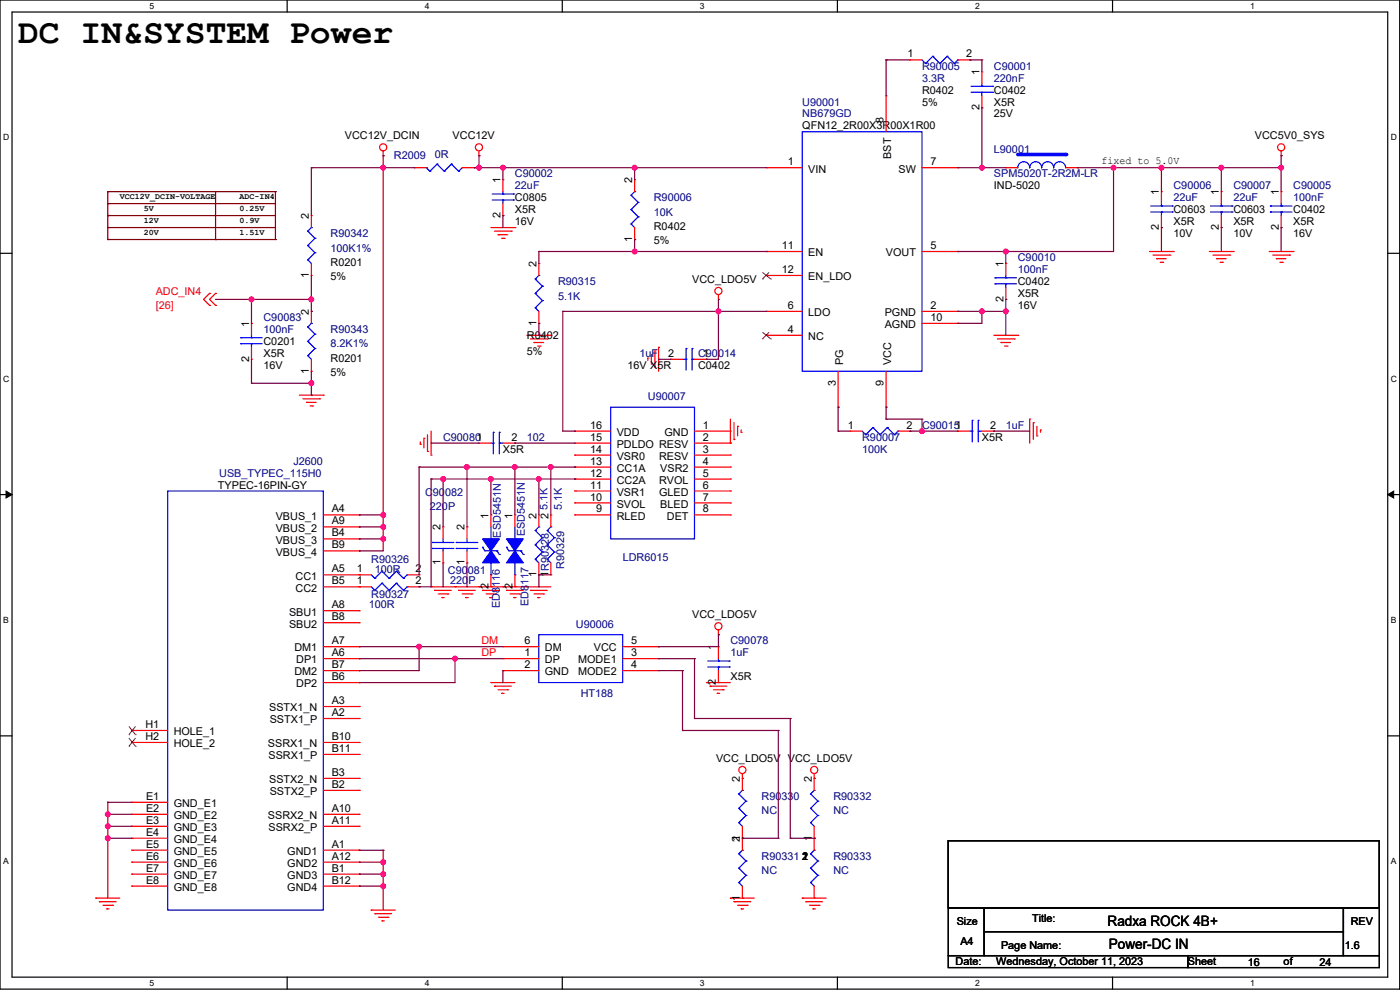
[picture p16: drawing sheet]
<svg xmlns="http://www.w3.org/2000/svg" width="297mm" height="210mm" viewBox="0 0 297 210" stroke-linecap="round" stroke-linejoin="round" font-family="sans-serif">
<defs><g id="words">
<text font-size="7.4" x="3.8" y="9.2">DC IN&amp;SYSTEM Power</text>
<g font-size="3">
<text x="235" y="196.3">Radxa ROCK 4B+</text>
<text x="235.2" y="201.4">Power-DC IN</text>
</g>
<g font-size="2.3">
<text x="192.5" y="12.2">1</text>
<text x="205" y="12.2">2</text>
<text x="207.8" y="16" transform="rotate(-90 207.8 16)">1</text>
<text x="195.6" y="19.8">R0402</text>
<text x="195.6" y="22.4">5%</text>
<text x="207.8" y="23.4" transform="rotate(-90 207.8 23.4)">2</text>
<text x="210.8" y="19.8">C0402</text>
<text x="210.8" y="22.4">X5R</text>
<text x="73.2" y="29.5">VCC12V_DCIN</text>
<text x="96" y="29.5">VCC12V</text>
<text x="170.2" y="27.5">QFN12_2R00X3R00X1R00</text>
<text x="187.5" y="26.2" transform="rotate(-90 187.5 26.2)">8</text>
<text x="210.8" y="24.9">25V</text>
<text x="266.2" y="29.5">VCC5V0_SYS</text>
<text x="167.1" y="35.1">1</text>
<text x="189" y="33.7" transform="rotate(-90 189 33.7)">BST</text>
<text x="197.4" y="35.1">7</text>
<text x="233.7" y="34.9">fixed to 5.0V</text>
<text x="106.2" y="38.9" transform="rotate(-90 106.2 38.9)">1</text>
<text x="134.1" y="38.9" transform="rotate(-90 134.1 38.9)">2</text>
<text x="171.5" y="36.6">VIN</text>
<text x="190.6" y="36.6">SW</text>
<text x="210.8" y="40.2">IND-5020</text>
<text x="245.9" y="41.4" transform="rotate(-90 245.9 41.4)">1</text>
<text x="258.6" y="41.4" transform="rotate(-90 258.6 41.4)">1</text>
<text x="271.3" y="41.4" transform="rotate(-90 271.3 41.4)">1</text>
<text x="65.5" y="46.5" transform="rotate(-90 65.5 46.5)">2</text>
<text x="106.2" y="46.2" transform="rotate(-90 106.2 46.2)">2</text>
<text x="109.2" y="42.7">C0805</text>
<text x="109.2" y="45.2">X5R</text>
<text x="109.2" y="47.8">16V</text>
<text x="248.9" y="45.2">C0603</text>
<text x="248.9" y="47.8">X5R</text>
<text x="261.6" y="45.2">C0603</text>
<text x="261.6" y="47.8">X5R</text>
<text x="274.3" y="45.2">C0402</text>
<text x="274.3" y="47.8">X5R</text>
<text x="134.1" y="51.3" transform="rotate(-90 134.1 51.3)">1</text>
<text x="138.7" y="48.8">R0402</text>
<text x="138.7" y="51.8">5%</text>
<text x="165.9" y="52.8">11</text>
<text x="197.4" y="52.8">5</text>
<text x="245.9" y="48.8" transform="rotate(-90 245.9 48.8)">2</text>
<text x="248.9" y="50.3">10V</text>
<text x="258.6" y="48.8" transform="rotate(-90 258.6 48.8)">2</text>
<text x="261.6" y="50.3">10V</text>
<text x="271.3" y="48.8" transform="rotate(-90 271.3 48.8)">2</text>
<text x="274.3" y="50.3">16V</text>
<text x="65.5" y="58.9" transform="rotate(-90 65.5 58.9)">1</text>
<text x="70.1" y="56.4">R0201</text>
<text x="70.1" y="59.5">5%</text>
<text x="113.8" y="56.6" transform="rotate(-90 113.8 56.6)">2</text>
<text x="146.8" y="60">VCC_LDO5V</text>
<text x="165.9" y="57.9">12</text>
<text x="171.5" y="54.4">EN</text>
<text x="171.5" y="59.5">EN_LDO</text>
<text x="187.9" y="54.4">VOUT</text>
<text x="212.9" y="56.6" transform="rotate(-90 212.9 56.6)">1</text>
<text x="167.1" y="65.5">6</text>
<text x="197.4" y="65.5">2</text>
<text x="212.9" y="64" transform="rotate(-90 212.9 64)">2</text>
<text x="215.9" y="60.5">C0402</text>
<text x="215.9" y="63">X5R</text>
<text x="215.9" y="65.6">16V</text>
<text x="52.8" y="69.3" transform="rotate(-90 52.8 69.3)">1</text>
<text x="65.5" y="66.8" transform="rotate(-90 65.5 66.8)">2</text>
<text x="111.8" y="71.9">R0402</text>
<text x="113.8" y="69.1" transform="rotate(-90 113.8 69.1)">1</text>
<text x="167.1" y="70.6">4</text>
<text x="171.5" y="67.1">LDO</text>
<text x="187.7" y="69.6">AGND</text>
<text x="187.7" y="67.1">PGND</text>
<text x="197.4" y="68.1">10</text>
<text x="52.8" y="76.7" transform="rotate(-90 52.8 76.7)">2</text>
<text x="55.9" y="73.2">C0201</text>
<text x="55.9" y="75.7">X5R</text>
<text x="70.1" y="76.7">R0201</text>
<text x="111.8" y="75.2">5%</text>
<text x="141.7" y="75.7">2</text>
<text x="149.1" y="75.7">1</text>
<text x="171.5" y="72.2">NC</text>
<text x="178.9" y="77.5" transform="rotate(-90 178.9 77.5)">PG</text>
<text x="189" y="77.5" transform="rotate(-90 189 77.5)">VCC</text>
<text x="55.9" y="78.3">16V</text>
<text x="65.5" y="79.3" transform="rotate(-90 65.5 79.3)">1</text>
<text x="70.1" y="79.8">5%</text>
<text x="133.1" y="78.3">16V X5R</text>
<text x="148.1" y="78.3">C0402</text>
<text x="177.3" y="81.8" transform="rotate(-90 177.3 81.8)">3</text>
<text x="187.5" y="81.8" transform="rotate(-90 187.5 81.8)">9</text>
<text x="108.5" y="93.5">2</text>
<text x="125.2" y="93.5">15</text>
<text x="125.2" y="90.9">16</text>
<text x="130.8" y="95">PDLDO RESV</text>
<text x="130.8" y="92.5">VDD</text>
<text x="141" y="92.5">GND</text>
<text x="149.1" y="90.9">1</text>
<text x="149.1" y="93.5">2</text>
<text x="179.8" y="90.9">1</text>
<text x="192.3" y="90.9">2</text>
<text x="208.3" y="93.5">X5R</text>
<text x="210.1" y="90.9">2</text>
<text x="106.7" y="96">X5R</text>
<text x="125.2" y="96">14</text>
<text x="125.2" y="98.6">13</text>
<text x="125.2" y="101.1">12</text>
<text x="130.8" y="97.6">VSR0</text>
<text x="130.8" y="100.1">CC1A</text>
<text x="139.8" y="97.6">RESV</text>
<text x="140.1" y="100.1">VSR2</text>
<text x="149.1" y="96">3</text>
<text x="149.1" y="98.6">4</text>
<text x="149.1" y="101.1">5</text>
<text x="46.2" y="103.7">TYPEC-16PIN-GY</text>
<text x="125.2" y="103.6">11</text>
<text x="125.2" y="106.2">10</text>
<text x="130.8" y="102.6">CC2A</text>
<text x="130.8" y="105.2">VSR1</text>
<text x="130.8" y="107.7">SVOL</text>
<text x="139.8" y="102.6">RVOL</text>
<text x="139.8" y="105.2">GLED</text>
<text x="140.1" y="107.7">BLED</text>
<text x="149.1" y="103.6">6</text>
<text x="149.1" y="106.2">7</text>
<text x="58.5" y="110.3">VBUS_1</text>
<text x="58.5" y="112.8">VBUS_2</text>
<text x="70.4" y="108.7">A4</text>
<text x="70.4" y="111.3">A9</text>
<text x="70.4" y="113.8">B4</text>
<text x="93.5" y="112.5" transform="rotate(-90 93.5 112.5)">2</text>
<text x="98.6" y="112.5" transform="rotate(-90 98.6 112.5)">2</text>
<text x="103.6" y="110" transform="rotate(-90 103.6 110)">1</text>
<text x="108.7" y="110" transform="rotate(-90 108.7 110)">1</text>
<text x="113.8" y="110" transform="rotate(-90 113.8 110)">2</text>
<text x="116.3" y="110" transform="rotate(-90 116.3 110)">2</text>
<text x="126.5" y="108.7">9</text>
<text x="130.8" y="110.3">RLED</text>
<text x="141.5" y="110.3">DET</text>
<text x="149.1" y="108.7">8</text>
<text x="58.5" y="117.9">VBUS_4</text>
<text x="58.5" y="115.3">VBUS_3</text>
<text x="70.4" y="116.3">B9</text>
<text x="93.5" y="119.9" transform="rotate(-90 93.5 119.9)">1</text>
<text x="98.6" y="119.9" transform="rotate(-90 98.6 119.9)">1</text>
<text x="62.7" y="123">CC1</text>
<text x="62.7" y="125.5">CC2</text>
<text x="70.4" y="121.4">A5</text>
<text x="70.4" y="124">B5</text>
<text x="75.7" y="124">1</text>
<text x="75.7" y="121.4">1</text>
<text x="88.2" y="124">2</text>
<text x="88.2" y="121.4">2</text>
<text x="103.6" y="125" transform="rotate(-90 103.6 125)">2</text>
<text x="108.7" y="125" transform="rotate(-90 108.7 125)">2</text>
<text x="113.8" y="122.4" transform="rotate(-90 113.8 122.4)">1</text>
<text x="116.3" y="122.4" transform="rotate(-90 116.3 122.4)">1R90328</text>
<text x="61.3" y="130.6">SBU1</text>
<text x="70.4" y="129">A8</text>
<text x="70.4" y="131.6">B8</text>
<text x="146.8" y="131.1">VCC_LDO5V</text>
<text x="61.3" y="133.1">SBU2</text>
<text x="70.4" y="136.7">A7</text>
<text x="111.3" y="136.7">6</text>
<text x="133.9" y="136.7">5</text>
<text x="151.9" y="137.9" transform="rotate(-90 151.9 137.9)">1</text>
<text x="62.5" y="138.2">DM1</text>
<text x="62.5" y="143.3">DM2</text>
<text x="62.8" y="140.7">DP1</text>
<text x="70.4" y="139.2">A6</text>
<text x="70.4" y="141.7">B7</text>
<text x="111.3" y="141.7">2</text>
<text x="111.3" y="139.2">1</text>
<text x="115.6" y="143.3">GND</text>
<text x="115.6" y="140.7">DP</text>
<text x="115.6" y="138.2">DM</text>
<text x="122.6" y="140.7">MODE1</text>
<text x="122.6" y="143.3">MODE2</text>
<text x="126" y="138.2">VCC</text>
<text x="133.9" y="139.2">3</text>
<text x="133.9" y="141.7">4</text>
<text x="62.8" y="145.8">DP2</text>
<text x="70.4" y="149.4">A3</text>
<text x="70.4" y="144.3">B6</text>
<text x="151.9" y="145.3" transform="rotate(-90 151.9 145.3)">2</text>
<text x="155" y="144.3">X5R</text>
<text x="30.9" y="154.4">H1</text>
<text x="36.8" y="156">HOLE_1</text>
<text x="57.1" y="150.9">SSTX1_N</text>
<text x="57.2" y="153.4">SSTX1_P</text>
<text x="70.4" y="151.9">A2</text>
<text x="30.9" y="157">H2</text>
<text x="36.8" y="158.5">HOLE_2</text>
<text x="56.8" y="158.5">SSRX1_N</text>
<text x="57" y="161.1">SSRX1_P</text>
<text x="70.4" y="159.5">B11</text>
<text x="70.4" y="157">B10</text>
<text x="151.9" y="161.6">VCC_LDO5V</text>
<text x="167.2" y="161.6">VCC_LDO5V</text>
<text x="57.1" y="166.1">SSTX2_N</text>
<text x="70.4" y="164.6">B3</text>
<text x="70.4" y="167.1">B2</text>
<text x="157" y="165.9" transform="rotate(-90 157 165.9)">2</text>
<text x="172.2" y="165.9" transform="rotate(-90 172.2 165.9)">2</text>
<text x="31" y="169.7">E1</text>
<text x="31" y="172.2">E2</text>
<text x="36.8" y="171.2">GND_E1</text>
<text x="36.8" y="173.8">GND_E2</text>
<text x="56.8" y="173.8">SSRX2_N</text>
<text x="57.2" y="168.7">SSTX2_P</text>
<text x="70.4" y="172.2">A10</text>
<text x="31" y="174.8">E3</text>
<text x="31" y="177.3">E4</text>
<text x="31" y="179.8">E5</text>
<text x="36.8" y="176.3">GND_E3</text>
<text x="36.8" y="178.8">GND_E4</text>
<text x="57" y="176.3">SSRX2_P</text>
<text x="70.4" y="179.8">A1</text>
<text x="70.4" y="174.8">A11</text>
<text x="157" y="178.6" transform="rotate(-90 157 178.6)">2</text>
<text x="157" y="178.3" transform="rotate(-90 157 178.3)">1</text>
<text x="172.2" y="178.3" transform="rotate(-90 172.2 178.3)">1</text>
<text x="31" y="182.4">E6</text>
<text x="31" y="184.9">E7</text>
<text x="36.8" y="181.4">GND_E5</text>
<text x="36.8" y="183.9">GND_E6</text>
<text x="60.9" y="181.4">GND1</text>
<text x="60.9" y="183.9">GND2</text>
<text x="70.4" y="182.4">A12</text>
<text x="70.4" y="184.9">B1</text>
<text x="170.2" y="182.4">1</text>
<text x="170.2" y="182.4">2</text>
<text x="31" y="187.5">E8</text>
<text x="36.8" y="186.5">GND_E7</text>
<text x="36.8" y="189">GND_E8</text>
<text x="60.9" y="189">GND4</text>
<text x="60.9" y="186.5">GND3</text>
<text x="70.4" y="187.5">B12</text>
<text x="157" y="191" transform="rotate(-90 157 191)">1</text>
<text x="203" y="196.1">Size</text>
<text x="219" y="195.6">Title:</text>
<text x="286.5" y="196.1">REV</text>
<text x="203.7" y="200.4">A4</text>
<text x="212.4" y="201.2">Page Name:</text>
<text x="285.3" y="201.2">1.6</text>
<text x="202.7" y="204.8">Date:</text>
<text x="211.4" y="204.8">Wednesday, October 11, 2023</text>
<text x="252" y="204.8">Sheet</text>
<text x="264.7" y="205">16</text>
<text x="272.3" y="204.8">of</text>
<text x="279.9" y="205">24</text>
</g>
<g font-size="2.3" fill="#000080">
<text x="195.6" y="14.8">R90005</text>
<text x="195.6" y="17.3">3.3R</text>
<text x="210.8" y="14.8">C90001</text>
<text x="210.8" y="17.3">220nF</text>
<text x="170.2" y="22.4">U90001</text>
<text x="170.2" y="24.9">NB679GD</text>
<text x="83.6" y="33.8">R2009</text>
<text x="92.2" y="33.6">0R</text>
<text x="210.8" y="32.5">L90001</text>
<text x="109.2" y="37.6">C90002</text>
<text x="109.2" y="40.2">22uF</text>
<text x="210.8" y="37.6">SPM5020T-2R2M-LR</text>
<text x="248.9" y="40.2">C90006</text>
<text x="261.6" y="40.2">C90007</text>
<text x="274.3" y="40.2">C90005</text>
<text x="138.7" y="42.7">R90006</text>
<text x="138.7" y="45.8">10K</text>
<text x="248.9" y="42.7">22uF</text>
<text x="261.6" y="42.7">22uF</text>
<text x="274.3" y="42.7">100nF</text>
<text x="70.1" y="50.3">R90342</text>
<text x="70.1" y="53.4">100K1%</text>
<text x="215.9" y="55.4">C90010</text>
<text x="215.9" y="57.9">100nF</text>
<text x="118.4" y="60.5">R90315</text>
<text x="118.4" y="63.5">5.1K</text>
<text x="55.9" y="68.1">C90083</text>
<text x="55.9" y="70.6">100nF</text>
<text x="70.1" y="70.6">R90343</text>
<text x="70.1" y="73.7">8.2K1%</text>
<text x="135.7" y="75.7">1uF</text>
<text x="148.1" y="75.7">C90014</text>
<text x="137.4" y="84.9">U90007</text>
<text x="94" y="93.5">C900801</text>
<text x="111.8" y="93.5">102</text>
<text x="182.9" y="93.5">R90007</text>
<text x="195.6" y="91">C900151</text>
<text x="213.4" y="91">1uF</text>
<text x="46.5" y="101.1">USB_TYPEC_115H0</text>
<text x="62.2" y="98.6">J2600</text>
<text x="182.9" y="96">100K</text>
<text x="90.2" y="105.2">C90082</text>
<text x="91.2" y="108.2">220P</text>
<text x="111.3" y="113.8" transform="rotate(-90 111.3 113.8)">ESD5451N</text>
<text x="116.2" y="108.2" transform="rotate(-90 116.2 108.2)">5.1K</text>
<text x="119.2" y="108.2" transform="rotate(-90 119.2 108.2)">5.1K</text>
<text x="78.8" y="119.4">R90326</text>
<text x="106.3" y="114.1" transform="rotate(-90 106.3 114.1)">ESD5451N</text>
<text x="132.1" y="118.9">LDR6015</text>
<text x="79.5" y="121.4">100R</text>
<text x="95" y="121.7">C90081</text>
<text x="95.5" y="124">220P</text>
<text x="119.7" y="120.7" transform="rotate(-90 119.7 120.7)">R90329</text>
<text x="78.2" y="129.1">100R</text>
<text x="78.8" y="126.8">R90327</text>
<text x="106" y="129" transform="rotate(-90 106 129)">ED8116</text>
<text x="112.1" y="128.5" transform="rotate(-90 112.1 128.5)">ED8117</text>
<text x="122.2" y="133.1">U90006</text>
<text x="155" y="136.7">C90078</text>
<text x="155" y="139.2">1uF</text>
<text x="123.2" y="147.9">HT188</text>
<text x="161.6" y="169.7">R90330</text>
<text x="161.6" y="172.8">NC</text>
<text x="176.8" y="169.7">R90332</text>
<text x="176.8" y="172.8">NC</text>
<text x="161.6" y="182.4">R90331</text>
<text x="161.6" y="185.5">NC</text>
<text x="176.8" y="182.4">R90333</text>
<text x="176.8" y="185.5">NC</text>
</g>
<g font-size="2.3" fill="#d50000">
<text x="33" y="62.5">ADC_IN4</text>
<text x="33" y="65.6">[26]</text>
</g>
<g font-size="2.3" fill="#f00">
<text x="102.1" y="136.7">DM</text>
<text x="102.1" y="139.2">DP</text>
</g>
<g font-size="1.8">
<text x="31.7" y="1.9">5</text>
<text x="90.1" y="1.9">4</text>
<text x="148.5" y="1.9">3</text>
<text x="206.8" y="1.9">2</text>
<text x="265.2" y="1.9">1</text>
<text x=".6" y="29.8">D</text>
<text x="295" y="29.8">D</text>
<text x="25.4" y="42.1">VCC12V_DCIN-VOLTAGE</text>
<text x="30.5" y="44.7">5V</text>
<text x="30.5" y="47.2">12V</text>
<text x="50.8" y="42.1">ADC-IN4</text>
<text x="50.8" y="44.7">0.25V</text>
<text x="50.8" y="47.2">0.9V</text>
<text x="30.5" y="49.8">20V</text>
<text x="50.8" y="49.8">1.51V</text>
<text x=".6" y="81">C</text>
<text x="295" y="81">C</text>
<text x=".6" y="132.1">B</text>
<text x="295" y="132.1">B</text>
<text x=".6" y="183.3">A</text>
<text x="295" y="183.3">A</text>
<text x="31.7" y="209.2">5</text>
<text x="90.1" y="209.2">4</text>
<text x="148.5" y="209.2">3</text>
<text x="206.8" y="209.2">2</text>
<text x="265.2" y="209.2">1</text>
</g>
</g></defs>
<path d="M0 0h296.9v209.8h-296.9zM2.6 2.6h291.8v204.7h-291.8z" fill="none" stroke="#000" stroke-width=".25"/>
<g fill="#fff">
<path d="M31.7 .3h1v2h-1z"/>
<path d="M31.7 207.5h1v2.1h-1z"/>
</g>
<path d="M60.9 0v2.6M60.9 207.3v2.5" fill="none" stroke="#000" stroke-width=".25"/>
<g fill="#fff">
<path d="M90.1 .3h1v2h-1z"/>
<path d="M90.1 207.5h1v2.1h-1z"/>
</g>
<path d="M119.3 0v2.6M119.3 207.3v2.5" fill="none" stroke="#000" stroke-width=".25"/>
<g fill="#fff">
<path d="M148.5 .3h1v2h-1z"/>
<path d="M148.5 207.5h1v2.1h-1z"/>
</g>
<path d="M177.7 0v2.6M177.7 207.3v2.5" fill="none" stroke="#000" stroke-width=".25"/>
<g fill="#fff">
<path d="M206.8 .3h1v2h-1z"/>
<path d="M206.8 207.5h1v2.1h-1z"/>
</g>
<path d="M236 0v2.6M236 207.3v2.5" fill="none" stroke="#000" stroke-width=".25"/>
<g fill="#fff">
<path d="M265.2 .3h1v2h-1z"/>
<path d="M265.2 207.5h1v2.1h-1z"/>
<path d="M.6 28.1h1.4v2.1h-1.4z"/>
<path d="M295 28.1h1.3v2.1h-1.3z"/>
<path d="M.6 79.3h1.4v2.1h-1.4z"/>
<path d="M295 79.3h1.3v2.1h-1.3z"/>
</g>
<path d="M0 53.7h2.6M294.4 53.7h2.5" fill="none" stroke="#000" stroke-width=".25"/>
<g fill="#fff">
<path d="M.6 130.5h1.3v2h-1.3z"/>
<path d="M295 130.5h1.2v2h-1.2z"/>
</g>
<path d="M0 104.9h2.6M294.4 104.9h2.5" fill="none" stroke="#000" stroke-width=".25"/>
<path d="M1.3 104.2l1.3 .7-1.3 .7zM294.4 104.9l1.3-.7v1.4z" fill="#000" stroke="#000" stroke-width=".21"/>
<g fill="#fff">
<path d="M.6 181.7h1.3v2h-1.3z"/>
<path d="M295 181.7h1.2v2h-1.2z"/>
</g>
<path d="M0 156.1h2.6M294.4 156.1h2.5M201.2 178.3h91.4v14.2h-91.4zM201.2 192.5h7.6v10.2h-7.6zM208.8 192.5h76.2v5.1h-76.2zM208.8 197.6h76.2v5.1h-76.2zM285 192.5h7.6v10.2h-7.6zM201.2 202.7h50.8v2.5h-50.8zM252 202.7h40.6v2.5h-40.6z" fill="none" stroke="#000" stroke-width=".25"/>
<g fill="none" stroke="#800000" stroke-width=".25">
<path d="M22.9 50.8h.1M22.9 40.7h.1M22.9 43.2h.1M22.9 45.7h.1M22.9 48.3h.1M22.9 40.7h35.5M22.9 50.8h35.5M22.9 40.7v10.1M22.9 43.2h35.5M22.9 45.7h35.5M22.9 48.3h35.5M45.7 50.8h.1"/>
<path d="M45.7 40.7v10.1M58.4 40.7h.1M58.4 50.8h.1M58.4 40.7v10.1"/>
</g>
<g fill="none" stroke="#f00" stroke-width=".25">
<path d="M193.1 12.7h.1M193.1 12.7h2.5M203.2 12.7h2.6M205.8 12.7h.1M208.3 15.3h.1M208.3 15.3v2.5M81.3 33h.1M81.3 32v1M87.9 35.6h.1M87.9 35.6h2.5M98.1 35.6h2.5M100.6 35.6h.1"/>
<path d="M101.6 33h.1M101.6 32v1M106.7 38.1h.1M106.7 38.1v2.6M162.6 35.6h.1M162.6 35.6h7.6M188 20.3h.1M188 20.3v7.7M195.6 35.6h7.6M203.2 35.6h.1M208.3 22.9h.1M208.3 20.3v2.6"/>
<path d="M271.8 33h.1M271.8 32v1M66.1 58.4h.1M66.1 45.7h.1M66.1 45.7v2.6M66.1 55.9v2.5M104.2 48.3h5M104.9 49h3.6M105.7 49.8h.1M105.7 49.8h2M106.4 50.6h.5M106.7 45.7h.1"/>
<path d="M106.7 43.2v2.5M106.9 50.6h.1M108.5 49h.1M109.2 48.3h.1M114.3 55.9h.1M114.3 55.9v2.5M162.6 53.4h.1M162.6 58.4h.1M162.6 53.4h7.6M162.6 58.4h7.6M195.6 53.4h7.6M203.2 53.4h.1"/>
<path d="M213.4 55.9h.1M213.4 55.9v2.5M243.9 53.4h5M244.6 54.1h3.6M245.4 54.9h.1M245.4 54.9h2M246.1 55.6h.5M246.4 40.7h.1M246.4 48.3h.1M246.4 40.7v2.5M246.4 45.7v2.6M246.6 55.6h.1"/>
<path d="M248.2 54.1h.1M248.9 53.4h.1M256.6 53.4h5M257.3 54.1h3.6M258.1 54.9h.1M258.1 54.9h2M258.8 55.6h.5M259.1 40.7h.1M259.1 48.3h.1M259.1 40.7v2.5M259.1 45.7v2.6M259.3 55.6h.1"/>
<path d="M260.9 54.1h.1M261.6 53.4h.1M269.3 53.4h5M270 54.1h3.6M270.8 54.9h.1M270.8 54.9h2M271.5 55.6h.5M271.8 40.7h.1M271.8 48.3h.1M271.8 40.7v2.5M271.8 45.7v2.6M272 55.6h.1"/>
<path d="M273.6 54.1h.1M274.3 53.4h.1M53.4 68.6h.1M53.4 76.2h.1M53.4 68.6v2.5M53.4 73.7v2.5M66.1 78.8h.1M66.1 66.1h.1M66.1 66.1v2.5M66.1 76.2v2.6M111.8 71.1h5.1M112.5 71.9h3.6"/>
<path d="M113.3 72.7h.1M113.3 72.7h2M114.1 73.4h.5M114.3 68.6h.1M114.3 66.1v2.5M114.6 73.4h.1M116.1 71.9h.1M116.9 71.1h.1M137.4 76h.1M137.4 76v.5M138.2 77.2h.1M138.2 75.2v2"/>
<path d="M138.9 74.4h.1M138.9 74.4v3.6M139.7 73.7h.1M139.7 73.7v5.1M142.3 76.2h.1M142.3 76.2h2.5M147.3 76.2h2.6M149.9 76.2h.1M152.4 63.5h.1M152.4 62.5v1M162.6 66.1h.1M162.6 71.1h.1"/>
<path d="M162.6 71.1h7.6M162.6 66.1h7.6M177.8 78.8v7.6M188 78.8v7.6M195.6 68.6h7.6M195.6 66.1h7.6M203.2 68.6h.1M203.2 66.1h.1M210.8 71.1h5.1M211.6 71.9h3.5M212.4 72.7h.1M212.4 72.7h2"/>
<path d="M213.1 73.4h.5M213.4 63.5h.1M213.4 61v2.5M213.6 73.4h.1M215.1 71.9h.1M215.9 71.1h.1M63.5 83.8h5.1M64.3 84.6h3.5M65 85.4h.1M65 85.4h2.1M65.8 86.1h.5M66.3 86.1h.1"/>
<path d="M67.8 84.6h.1M68.6 83.8h.1M89.2 94.2h.1M89.2 93.7v.5M89.9 93h.1M89.9 93v2M90.7 95.8h.1M90.7 92.2v3.6M91.5 96.5h.1M91.5 91.5v5M101.6 94h.1M101.6 94h2.6"/>
<path d="M106.7 94h2.5M109.2 94h.1M121.9 96.5h.1M121.9 99.1h.1M121.9 94h.1M121.9 91.5h.1M121.9 94h7.7M121.9 91.5h7.7M121.9 96.5h7.7M121.9 99.1h7.7M147.3 94h7.7M147.3 91.5h7.7"/>
<path d="M147.3 96.5h7.7M147.3 99.1h7.7M155 94h.1M155 91.5h.1M155 96.5h.1M155 99.1h.1M155 88.9v5.1M155.7 93.2h.1M155.7 89.7v3.5M156.5 90.4h.1M156.5 90.4v2.1M157.2 91.7h.1"/>
<path d="M157.2 91.2v.5M177.8 86.4h.1M188 86.4h.1M203.2 91.5h.1M203.2 91.5h2.6M208.3 91.5h2.5M210.8 91.5h.1M218.5 88.9h.1M218.5 88.9v5.1M219.2 89.7h.1M219.2 89.7v3.5M220 92.5h.1"/>
<path d="M220 90.4v2.1M220.7 91.2h.1M220.7 91.2v.5M68.6 109.2h7.6M68.6 111.8h7.6M68.6 116.9h7.6M68.6 114.3h7.6M76.2 109.2h.1M76.2 111.8h.1M76.2 116.9h.1M76.2 114.3h.1M94 119.4h.1"/>
<path d="M94 111.8h.1M94 111.8v2.5M94 116.9v2.5M99.1 119.4h.1M99.1 111.8h.1M99.1 111.8v2.5M99.1 116.9v2.5M109.2 109.2h.1M109.2 109.2v2.6M114.3 109.2h.1M114.3 109.2v2.6M114.3 119.4v2.5"/>
<path d="M116.9 109.2h.1M116.9 109.2v2.6M116.9 119.4v2.5M121.9 101.6h.1M121.9 104.2h.1M121.9 106.7h.1M121.9 109.2h.1M121.9 109.2h7.7M121.9 101.6h7.7M121.9 104.2h7.7M121.9 106.7h7.7M147.3 109.2h7.7"/>
<path d="M147.3 101.6h7.7M147.3 104.2h7.7M147.3 106.7h7.7M155 101.6h.1M155 104.2h.1M155 106.7h.1M155 109.2h.1M68.6 124.5h10.2M68.6 121.9h10.2M68.6 137.2h7.6M68.6 139.7h7.6M68.6 129.6h7.6"/>
<path d="M68.6 132.1h7.6M76.2 124.5h.1M76.2 121.9h.1M76.2 139.7h.1M76.2 137.2h.1M76.2 129.6h.1M76.2 132.1h.1M86.4 124.5h2.5M86.4 121.9h2.5M88.9 124.5h.1M88.9 121.9h.1M91.5 124.5h.1"/>
<path d="M91.5 124.5h25.4M92.2 125.2h.1M92.2 125.2h3.6M93 126h2M93.7 126.8h.1M93.7 126.8h.5M95 126h.1M96.5 124.5h.1M97.3 125.2h.1M97.3 125.2h3.5M98.1 126h2M98.8 126.8h.1"/>
<path d="M98.8 126.8h.5M100.1 126h.1M101.6 124.5h.1M102.4 125.2h.1M102.4 125.2h3.5M103.1 126h2.1M103.9 126.8h.1M103.9 126.8h.5M105.2 126h.1M106.7 124.5h.1M106.7 139.7h.1M106.7 137.2h.1"/>
<path d="M106.7 137.2h7.6M106.7 139.7h7.6M107.5 125.2h.1M107.5 125.2h3.5M108.2 126h2M109 126.8h.1M109 126.8h.5M109.2 124.5h.1M109.2 121.9v2.6M110.2 126h.1M111.8 124.5h.1M112.5 125.2h.1"/>
<path d="M112.5 125.2h3.6M113.3 126h2M114.1 126.8h.1M114.1 126.8h.5M114.3 121.9h.1M115.3 126h.1M116.9 121.9h.1M132.1 137.2h7.6M132.1 139.7h7.6M139.7 137.2h.1M139.7 139.7h.1M152.4 134.6h.1"/>
<path d="M152.4 137.2h.1M152.4 133.6v1M152.4 137.2v2.5M28 155h.1M28 157.5h.1M28 157.5h7.6M28 155h7.6M68.6 144.8h7.6M68.6 142.3h7.6M68.6 152.4h7.6M68.6 149.9h7.6M68.6 157.5h7.6"/>
<path d="M76.2 152.4h.1M76.2 149.9h.1M76.2 157.5h.1M76.2 142.3h.1M76.2 144.8h.1M104.2 144.8h.1M104.2 144.8h5M104.9 145.6h.1M104.9 145.6h3.6M105.7 146.3h2M106.4 147.1h.1M106.4 147.1h.5"/>
<path d="M106.7 142.3h.1M106.7 142.3h7.6M107.7 146.3h.1M132.1 142.3h7.6M139.7 142.3h.1M149.9 144.8h.1M149.9 144.8h5.1M150.6 145.6h.1M150.6 145.6h3.6M151.4 146.3h2M152.2 147.1h.1M152.2 147.1h.5"/>
<path d="M152.4 144.8h.1M152.4 142.3v2.5M153.4 146.3h.1M28 170.2h.1M28 172.7h.1M28 175.3h.1M28 177.8h.1M28 172.7h7.6M28 175.3h7.6M28 170.2h7.6M28 177.8h7.6M68.6 172.7h7.6"/>
<path d="M68.6 175.3h7.6M68.6 160h7.6M68.6 165.1h7.6M68.6 167.7h7.6M76.2 172.7h.1M76.2 175.3h.1M76.2 160h.1M76.2 165.1h.1M76.2 167.7h.1M157.5 165.1h.1M157.5 177.8h.1M157.5 164.1v3.6"/>
<path d="M157.5 175.3v5.1M172.7 165.1h.1M172.7 177.8h.1M172.7 164.1v3.6M172.7 175.3v5.1M20.3 190.5h.1M20.3 190.5h5.1M21.1 191.3h.1M21.1 191.3h3.5M21.9 192h2M22.6 192.8h.1M22.6 192.8h.5"/>
<path d="M23.9 192h.1M28 180.4h.1M28 182.9h.1M28 185.4h.1M28 188h.1M28 180.4h7.6M28 182.9h7.6M28 188h7.6M28 185.4h7.6M68.6 180.4h7.6M68.6 182.9h7.6M68.6 188h7.6"/>
<path d="M68.6 185.4h7.6M76.2 180.4h.1M76.2 182.9h.1M76.2 188h.1M76.2 185.4h.1M78.8 193.1h.1M78.8 193.1h5M79.5 193.8h.1M79.5 193.8h3.6M80.3 194.6h2M81 195.3h.1M81 195.3h.5"/>
<path d="M82.3 194.6h.1M155 190.5h.1M155 190.5h5M155.7 191.3h.1M155.7 191.3h3.6M156.5 192h2M157.2 192.8h.1M157.2 192.8h.5M157.5 190.5h.1M157.5 188v2.5M158.5 192h.1M170.2 190.5h.1"/>
<path d="M170.2 190.5h5.1M171 191.3h.1M171 191.3h3.5M171.7 192h2M172.5 192.8h.1M172.5 192.8h.5M172.7 190.5h.1M172.7 188v2.5M173.7 192h.1"/>
<circle cx="81.3" cy="31.2" r=".76"/>
<circle cx="101.6" cy="31.2" r=".76"/>
<circle cx="271.8" cy="31.2" r=".76"/>
<circle cx="152.4" cy="61.7" r=".76"/>
<circle cx="152.4" cy="132.8" r=".76"/>
<circle cx="157.5" cy="163.3" r=".76"/>
<circle cx="172.7" cy="163.3" r=".76"/>
</g>
<path d="M44.5 62.2h.1M44.5 64.8h.1M44.5 62.2l-1.3 1.3 1.3 1.3M45.7 62.2h.1M45.7 64.8h.1M45.7 62.2l-1.2 1.3 1.2 1.3" fill="none" stroke="#d50000" stroke-width=".25"/>
<g fill="none" stroke="#00f" stroke-width=".25">
<path d="M195.6 12.7l.8 .8M196.4 13.5h.1M197.9 11.9h.1M197.9 11.9l-1.5 1.6M197.9 11.9l1.5 1.6M199.4 13.5h.1M200.9 11.9h.1M200.9 11.9l-1.5 1.6M200.9 11.9l1.5 1.6M202.4 13.5h.1M203.2 12.7h.1M203.2 12.7l-.8 .8"/>
<path d="M206 19.6h4.6M206 18.3h4.6M208.3 18.3h.1M208.3 19.6h.1M208.3 17.8v.5M208.3 19.6v.7M210.6 19.6h.1M210.6 18.3h.1M90.4 35.6h.1M90.4 35.6l.8 .7M91.2 36.3h.1M92.7 34.8h.1"/>
<path d="M92.7 34.8l1.5 1.5M92.7 34.8l-1.5 1.5M94.2 36.3h.1M95.8 34.8h.1M95.8 34.8l1.5 1.5M95.8 34.8l-1.6 1.5M97.3 36.3h.1M98.1 35.6l-.8 .7M170.2 28h25.4v50.8h-25.4zM215.9 35.6a1.27 1.27 0 0 1 1.3-1.3 1.26 1.26 0 0 1 1.2 1.3h.1a1.27 1.27 0 0 1 1.2-1.3 1.26 1.26 0 0 1 1.3 1.3 1.27 1.27 0 0 1 1.3-1.3 1.26 1.26 0 0 1 1.2 1.3 1.27 1.27 0 0 1 1.3-1.3 1.26 1.26 0 0 1 1.3 1.3M65.3 55.1h.1M65.3 52.1h.1"/>
<path d="M65.3 49h.1M65.3 55.1l.8 .8M65.3 52.1l1.5 1.5M65.3 49l1.5 1.6M66.1 48.3h.1M66.1 48.3l-.8 .7M66.8 53.6h.1M66.8 50.6h.1M66.8 53.6l-1.5 1.5M66.8 50.6l-1.5 1.5M104.4 42.4h4.6M104.4 41.2h4.6"/>
<path d="M106.7 41.2h.1M106.7 42.4h.1M106.7 40.7v.5M106.7 42.4v.8M109 42.4h.1M109 41.2h.1M113.5 59.2h.1M113.5 59.2l1.6 1.5M114.3 58.4h.1M114.3 58.4l-.8 .8M211.1 58.9h.1M211.1 58.9h4.6"/>
<path d="M213.4 58.9h.1M213.4 58.4v.5M244.1 45h4.6M244.1 43.7h4.6M246.4 43.7h.1M246.4 45h.1M246.4 43.2v.5M246.4 45v.7M248.7 45h.1M248.7 43.7h.1M256.8 45h4.6M256.8 43.7h4.6"/>
<path d="M259.1 43.7h.1M259.1 45h.1M259.1 43.2v.5M259.1 45v.7M261.4 45h.1M261.4 43.7h.1M269.5 45h.1M269.5 43.7h.1M269.5 45h4.6M269.5 43.7h4.6M271.8 43.7h.1M271.8 45h.1"/>
<path d="M271.8 43.2v.5M271.8 45v.7M51.1 72.9h.1M51.1 71.6h.1M51.1 72.9h4.5M51.1 71.6h4.5M53.4 71.6h.1M53.4 72.9h.1M53.4 71.1v.5M53.4 72.9v.8M65.3 75.4h.1M65.3 72.4h.1"/>
<path d="M65.3 69.4h.1M65.3 75.4l.8 .8M65.3 72.4l1.5 1.5M65.3 69.4l1.5 1.5M66.1 68.6h.1M66.1 68.6l-.8 .8M66.8 73.9h.1M66.8 70.9h.1M66.8 73.9l-1.5 1.5M66.8 70.9l-1.5 1.5M113.5 65.3h.1M113.5 62.2h.1"/>
<path d="M113.5 65.3l.8 .8M113.5 62.2l1.6 1.6M115.1 63.8h.1M115.1 60.7h.1M115.1 63.8l-1.6 1.5M115.1 60.7l-1.6 1.5M144.8 76.2h.8M145.6 73.9h.1M145.6 76.2h.1M145.6 73.9v4.6M146.8 76.2h.1M146.8 73.9h.1"/>
<path d="M146.8 76.2h.5M146.8 73.9v4.6M211.1 60.2h.1M211.1 60.2h4.6M213.4 60.2h.1M213.4 60.2v.8M104.2 94h.5M104.7 94h.1M104.7 91.7h.1M104.7 91.7v4.6M105.9 91.7h.1M105.9 94h.1"/>
<path d="M105.9 94h.8M105.9 91.7v4.6M129.6 86.4h17.7v27.9h-17.7zM205.8 91.5h.5M206.3 91.5h.1M206.3 89.2h.1M206.3 89.2v4.5M207.5 89.2h.1M207.5 91.5h.1M207.5 91.5h.8M207.5 89.2v4.5M35.6 104.2h33v88.9h-33z"/>
<path d="M91.7 115.1h.1M91.7 116.3h.1M91.7 115.1h4.6M91.7 116.3h4.6M94 116.3h.1M94 115.1h.1M94 114.3v.8M94 116.3v.6M96.8 115.1h.1M96.8 116.3h.1M96.8 115.1h4.6M96.8 116.3h4.6"/>
<path d="M99.1 116.3h.1M99.1 115.1h.1M99.1 114.3v.8M99.1 116.3v.6M107.5 116.1h.1M107.5 116.1l.5 .8h2.5M109.2 114.3h.1M109.2 111.8v2.5M109.2 119.4v2.5M110.5 116.9h.1M110.5 116.9l.5 .7M111 117.6h.1"/>
<path d="M113.5 118.6h.1M113.5 115.6h.1M113.5 112.5h.1M113.5 118.6l.8 .8M113.5 115.6l1.6 1.5M113.5 112.5l1.6 1.6M114.3 111.8h.1M114.3 111.8l-.8 .7M115.1 117.1h.1M115.1 114.1h.1M115.1 117.1l-1.6 1.5M115.1 114.1l-1.6 1.5"/>
<path d="M116.1 118.6h.1M116.1 115.6h.1M116.1 112.5h.1M116.1 118.6l.8 .8M116.1 115.6l1.5 1.5M116.1 112.5l1.5 1.6M116.9 111.8h.1M116.9 111.8l-.8 .7M117.6 117.1h.1M117.6 114.1h.1M117.6 117.1l-1.5 1.5M117.6 114.1l-1.5 1.5"/>
<path d="M78.8 124.5l.7 .7M78.8 121.9l.7 .8M79.5 125.2h.1M79.5 122.7h.1M81 123.7h.1M81 121.2h.1M81 123.7l-1.5 1.5M81 123.7l1.6 1.5M81 121.2l-1.5 1.5M81 121.2l1.6 1.5M82.6 125.2h.1M82.6 122.7h.1"/>
<path d="M84.1 123.7h.1M84.1 121.2h.1M84.1 123.7l-1.5 1.5M84.1 123.7l1.5 1.5M84.1 121.2l-1.5 1.5M84.1 121.2l1.5 1.5M85.6 125.2h.1M85.6 122.7h.1M86.4 124.5h.1M86.4 121.9h.1M86.4 124.5l-.8 .7M86.4 121.9l-.8 .8"/>
<path d="M109.2 121.9h.1M114.3 134.6h17.8v10.2h-17.8zM152.4 139.7v.5M150.1 141.5h4.6M150.1 140.2h4.6M152.4 140.2h.1M152.4 141.5h.1M152.4 141.5v.8M154.7 141.5h.1M154.7 140.2h.1M156.7 174.5h.1M156.7 171.5h.1"/>
<path d="M156.7 168.4h.1M156.7 174.5l.8 .8M156.7 171.5l1.6 1.5M156.7 168.4l1.6 1.5M157.5 167.7h.1M157.5 167.7l-.8 .7M158.3 173h.1M158.3 169.9h.1M158.3 173l-1.6 1.5M158.3 169.9l-1.6 1.6M172 174.5h.1M172 171.5h.1"/>
<path d="M172 168.4h.1M172 174.5l.7 .8M172 171.5l1.5 1.5M172 168.4l1.5 1.5M172.7 167.7h.1M172.7 167.7l-.7 .7M173.5 173h.1M173.5 169.9h.1M173.5 173l-1.5 1.5M173.5 169.9l-1.5 1.6M156.7 187.2h.1M156.7 184.2h.1"/>
<path d="M156.7 181.1h.1M156.7 187.2l.8 .8M156.7 184.2l1.6 1.5M156.7 181.1l1.6 1.5M157.5 180.4h.1M157.5 180.4l-.8 .7M158.3 185.7h.1M158.3 182.6h.1M158.3 185.7l-1.6 1.5M158.3 182.6l-1.6 1.6M172 187.2h.1M172 184.2h.1"/>
<path d="M172 181.1h.1M172 187.2l.7 .8M172 184.2l1.5 1.5M172 181.1l1.5 1.5M172.7 180.4h.1M172.7 180.4l-.7 .7M173.5 185.7h.1M173.5 182.6h.1M173.5 185.7l-1.5 1.5M173.5 182.6l-1.5 1.6"/>
</g>
<g fill="#00f" stroke="#00f" stroke-width=".25">
<path d="M107.5 114.3h3.5l-1.8 2.6z" fill-rule="evenodd"/>
<path d="M109.2 116.9l1.8 2.5h-3.5z" fill-rule="evenodd"/>
</g>
<g fill="none" stroke="#804000" stroke-width=".21">
<path d="M161.7 59.2h.1M161.7 57.8l1.8 1.4M163.2 57.8l-1.5 1.4M163.5 59.2h.1M161.7 71.9h.1M161.7 70.5l1.8 1.4M163.2 70.5l-1.5 1.4M163.5 71.9h.1M27.3 155.8h.1M27.3 158.3h.1M27.3 154.1l1.5 1.7M27.3 156.6l1.5 1.7"/>
<path d="M28.8 155.8h.1M28.8 158.3h.1M28.8 154.1l-1.5 1.7M28.8 156.6l-1.5 1.7"/>
</g>
<path d="M215.9 32.8h10.2" fill="none" stroke="#00f" stroke-width=".76"/>
<circle cx="226.1" cy="32.8" r=".38" fill="#00f"/>
<g fill="none" stroke="#f00" stroke-width=".25">
<path d="M134.6 38.1h.1M134.6 38.1v2.6M213.4 35.6h.1M213.4 35.6h2.5M226.1 35.6h2.5M228.6 35.6h.1M134.6 50.8h.1M134.6 48.3v2.5M180.4 91.5h.1M180.4 91.5h2.5M190.5 91.5h2.6M193.1 91.5h.1"/>
<path d="M104.2 109.2h.1M104.2 109.2v2.6M104.2 124.5h.1M104.2 121.9v2.6"/>
</g>
<g fill="none" stroke="#00f" stroke-width=".25">
<path d="M133.9 47.5h.1M133.9 44.5h.1M133.9 41.4h.1M133.9 47.5l.7 .8M133.9 44.5l1.5 1.5M133.9 41.4l1.5 1.5M134.6 40.7h.1M134.6 40.7l-.7 .7M135.4 46h.1M135.4 42.9h.1M135.4 46l-1.5 1.5M135.4 42.9l-1.5 1.6"/>
<path d="M182.9 91.5l.8 .7M183.7 92.2h.1M185.2 90.7h.1M185.2 90.7l-1.5 1.5M185.2 90.7l1.5 1.5M186.7 92.2h.1M188.2 90.7h.1M188.2 90.7l-1.5 1.5M188.2 90.7l1.5 1.5M189.7 92.2h.1M190.5 91.5h.1M190.5 91.5l-.8 .7"/>
<path d="M102.4 116.1h.1M102.4 116.1l.5 .8h2.5M104.2 114.3h.1M104.2 111.8v2.5M104.2 119.4v2.5M105.4 116.9h.1M105.4 116.9l.5 .7M105.9 117.6h.1M104.2 121.9h.1"/>
</g>
<g fill="#00f" stroke="#00f" stroke-width=".25">
<path d="M102.4 114.3h3.5l-1.7 2.6z" fill-rule="evenodd"/>
<path d="M104.2 116.9l1.7 2.5h-3.5z" fill-rule="evenodd"/>
</g>
<g fill="none" stroke="#800040" stroke-width=".25">
<path d="M188 12.7h.1M188 12.7v7.6M188 12.7h5.1M205.8 12.7h.1M205.8 12.7h2.5M208.3 12.7h.1M208.3 12.7v2.6M66.1 35.6h.1M66.1 35.6h21.8M66.1 35.6v10.1M81.3 33h.1M81.3 35.6h.1"/>
<path d="M81.3 33v83.9h-5.1M100.6 35.6h.1M100.6 35.6h62M101.6 35.6h.1M101.6 33h.1M101.6 33v2.6M106.7 35.6h.1M106.7 35.6v2.5M134.6 35.6h.1M134.6 35.6v2.5M203.2 35.6h.1M203.2 35.6h10.2"/>
<path d="M208.3 22.9h.1M208.3 35.6h.1M208.3 22.9v12.7M228.6 35.6h.1M228.6 35.6h43.2M236.2 35.6h.1M236.2 35.6v17.8h-33M246.4 35.6h.1M246.4 35.6v5.1M259.1 35.6h.1M259.1 35.6v5.1M271.8 35.6h.1"/>
<path d="M271.8 33h.1M271.8 33v7.7M66.1 58.4v7.7M106.7 45.7h.1M106.7 45.7v2.6M114.3 53.4h.1M114.3 53.4v2.5M114.3 53.4h48.3M134.6 50.8h.1M134.6 53.4h.1M134.6 50.8v2.6M162.6 53.4h.1"/>
<path d="M203.2 53.4h.1M213.4 53.4h.1M213.4 53.4v2.5M246.4 48.3h.1M246.4 48.3v5.1M259.1 48.3h.1M259.1 48.3v5.1M271.8 48.3h.1M271.8 48.3v5.1M45.7 63.5h20.4M53.4 63.5h.1M53.4 63.5v5.1"/>
<path d="M53.4 76.2v5.1M66.1 63.5h.1M66.1 66.1h.1M66.1 78.8v5M114.3 68.6h.1M114.3 68.6v2.5M119.4 66.1h.1M119.4 66.1v25.4h2.5M119.4 66.1h43.2M139.7 76.2h.1M139.7 76.2h2.6M149.9 76.2h.1"/>
<path d="M152.4 66.1h.1M152.4 63.5v12.7h-2.5M203.2 66.1h.1M203.2 68.6h.1M203.2 66.1h10.2M208.3 66.1h.1M208.3 66.1v2.5h-5.1M213.4 63.5h.1M213.4 66.1h.1M213.4 63.5v7.6M53.4 81.3h.1M53.4 81.3h12.7"/>
<path d="M66.1 81.3h.1M66.1 83.8h.1M88.9 99.1h.1M88.9 99.1v22.8M88.9 99.1h33M91.5 94h.1M91.5 94h10.1M99.1 99.1h.1M99.1 99.1v12.7M109.2 94h.1M109.2 99.1h.1M109.2 94h12.7"/>
<path d="M109.2 99.1v10.1M116.9 99.1h.1M116.9 99.1v10.1M121.9 91.5h.1M121.9 99.1h.1M177.8 91.5h.1M177.8 86.4h.1M177.8 91.5h2.6M177.8 86.4v5.1M188 88.9h.1M188 86.4h.1M188 86.4v2.5"/>
<path d="M188 88.9h7.6M193.1 91.5h.1M193.1 91.5h10.1M195.6 91.5h.1M195.6 88.9h.1M195.6 88.9v2.6M210.8 91.5h.1M210.8 91.5h7.7M76.2 111.8h.1M76.2 109.2h.1M76.2 114.3h.1M76.2 116.9h.1"/>
<path d="M76.2 111.8h5.1M76.2 109.2h5.1M76.2 114.3h5.1M81.3 109.2h.1M81.3 111.8h.1M81.3 114.3h.1M91.5 101.6h.1M91.5 101.6v22.9h-2.6M91.5 101.6h30.4M94 101.6h.1M94 101.6v10.2M94 119.4v5.1"/>
<path d="M99.1 119.4v5.1M104.2 101.6h.1M104.2 101.6v7.6M114.3 101.6h.1M114.3 101.6v7.6M121.9 101.6h.1M76.2 137.2h.1M76.2 139.7h.1M76.2 137.2h30.5M76.2 139.7h30.5M88.9 137.2h.1M88.9 124.5h.1"/>
<path d="M88.9 137.2v5.1h-12.7M94 124.5h.1M96.5 139.7h.1M96.5 139.7v5.1h-20.3M99.1 124.5h.1M114.3 124.5h.1M114.3 121.9h.1M114.3 121.9v2.6M114.3 121.9h2.6M139.7 137.2h.1M139.7 139.7h7.6M147.3 139.7h.1"/>
<path d="M147.3 139.7v12.7M152.4 134.6h.1M152.4 134.6v2.6h-12.7M76.2 142.3h.1M76.2 144.8h.1M106.7 142.3h.1M106.7 142.3v2.5M139.7 142.3h5.1M144.8 142.3h.1M144.8 155h.1M144.8 142.3v12.7M144.8 155h20.3"/>
<path d="M147.3 152.4h.1M147.3 152.4h20.4M165.1 155h.1M165.1 155v22.8M167.7 152.4h.1M167.7 152.4v25.4M22.9 170.2h.1M22.9 172.7h.1M22.9 175.3h.1M22.9 177.8h.1M22.9 170.2h5.1M22.9 170.2v20.3"/>
<path d="M22.9 172.7h5.1M22.9 175.3h5.1M22.9 177.8h5.1M157.5 177.8h.1M157.5 177.8h7.6M165.1 177.8h.1M167.7 177.8h.1M167.7 177.8h5M172.7 177.8h.1M76.2 180.4h.1M76.2 182.9h.1M76.2 185.4h.1"/>
<path d="M76.2 188h.1M76.2 180.4h5.1M76.2 182.9h5.1M76.2 185.4h5.1M76.2 188h5.1M81.3 180.4h.1M81.3 182.9h.1M81.3 185.4h.1M81.3 188h.1M81.3 180.4v12.7"/>
</g>
<g fill="#f0f" stroke="#f0f" stroke-width=".25">
<circle cx="195.6" cy="91.4" r=".5"/>
<circle cx="246.4" cy="35.6" r=".5"/>
<circle cx="208.3" cy="35.6" r=".5"/>
<circle cx="236.2" cy="35.6" r=".5"/>
<circle cx="271.8" cy="35.6" r=".5"/>
<circle cx="259.1" cy="35.6" r=".5"/>
<circle cx="106.7" cy="35.6" r=".5"/>
<circle cx="213.4" cy="53.3" r=".5"/>
<circle cx="213.4" cy="66" r=".5"/>
<circle cx="208.3" cy="66" r=".5"/>
<circle cx="134.6" cy="35.6" r=".5"/>
<circle cx="101.6" cy="35.6" r=".5"/>
<circle cx="81.3" cy="182.9" r=".5"/>
<circle cx="81.3" cy="185.4" r=".5"/>
<circle cx="81.3" cy="188" r=".5"/>
<circle cx="22.9" cy="175.3" r=".5"/>
<circle cx="22.9" cy="172.7" r=".5"/>
<circle cx="22.9" cy="177.8" r=".5"/>
<circle cx="88.9" cy="137.2" r=".5"/>
<circle cx="96.5" cy="139.7" r=".5"/>
<circle cx="81.3" cy="111.8" r=".5"/>
<circle cx="81.3" cy="114.3" r=".5"/>
<circle cx="81.3" cy="35.6" r=".5"/>
<circle cx="81.3" cy="109.2" r=".5"/>
<circle cx="134.6" cy="53.3" r=".5"/>
<circle cx="152.4" cy="66" r=".5"/>
<circle cx="104.1" cy="101.6" r=".5"/>
<circle cx="109.2" cy="99.1" r=".5"/>
<circle cx="114.3" cy="101.6" r=".5"/>
<circle cx="116.8" cy="99.1" r=".5"/>
<circle cx="99.1" cy="99.1" r=".5"/>
<circle cx="94" cy="101.6" r=".5"/>
<circle cx="66" cy="63.5" r=".5"/>
<circle cx="66" cy="81.3" r=".5"/>
<circle cx="53.3" cy="63.5" r=".5"/>
</g>
<use href="#words"/>
</svg>
